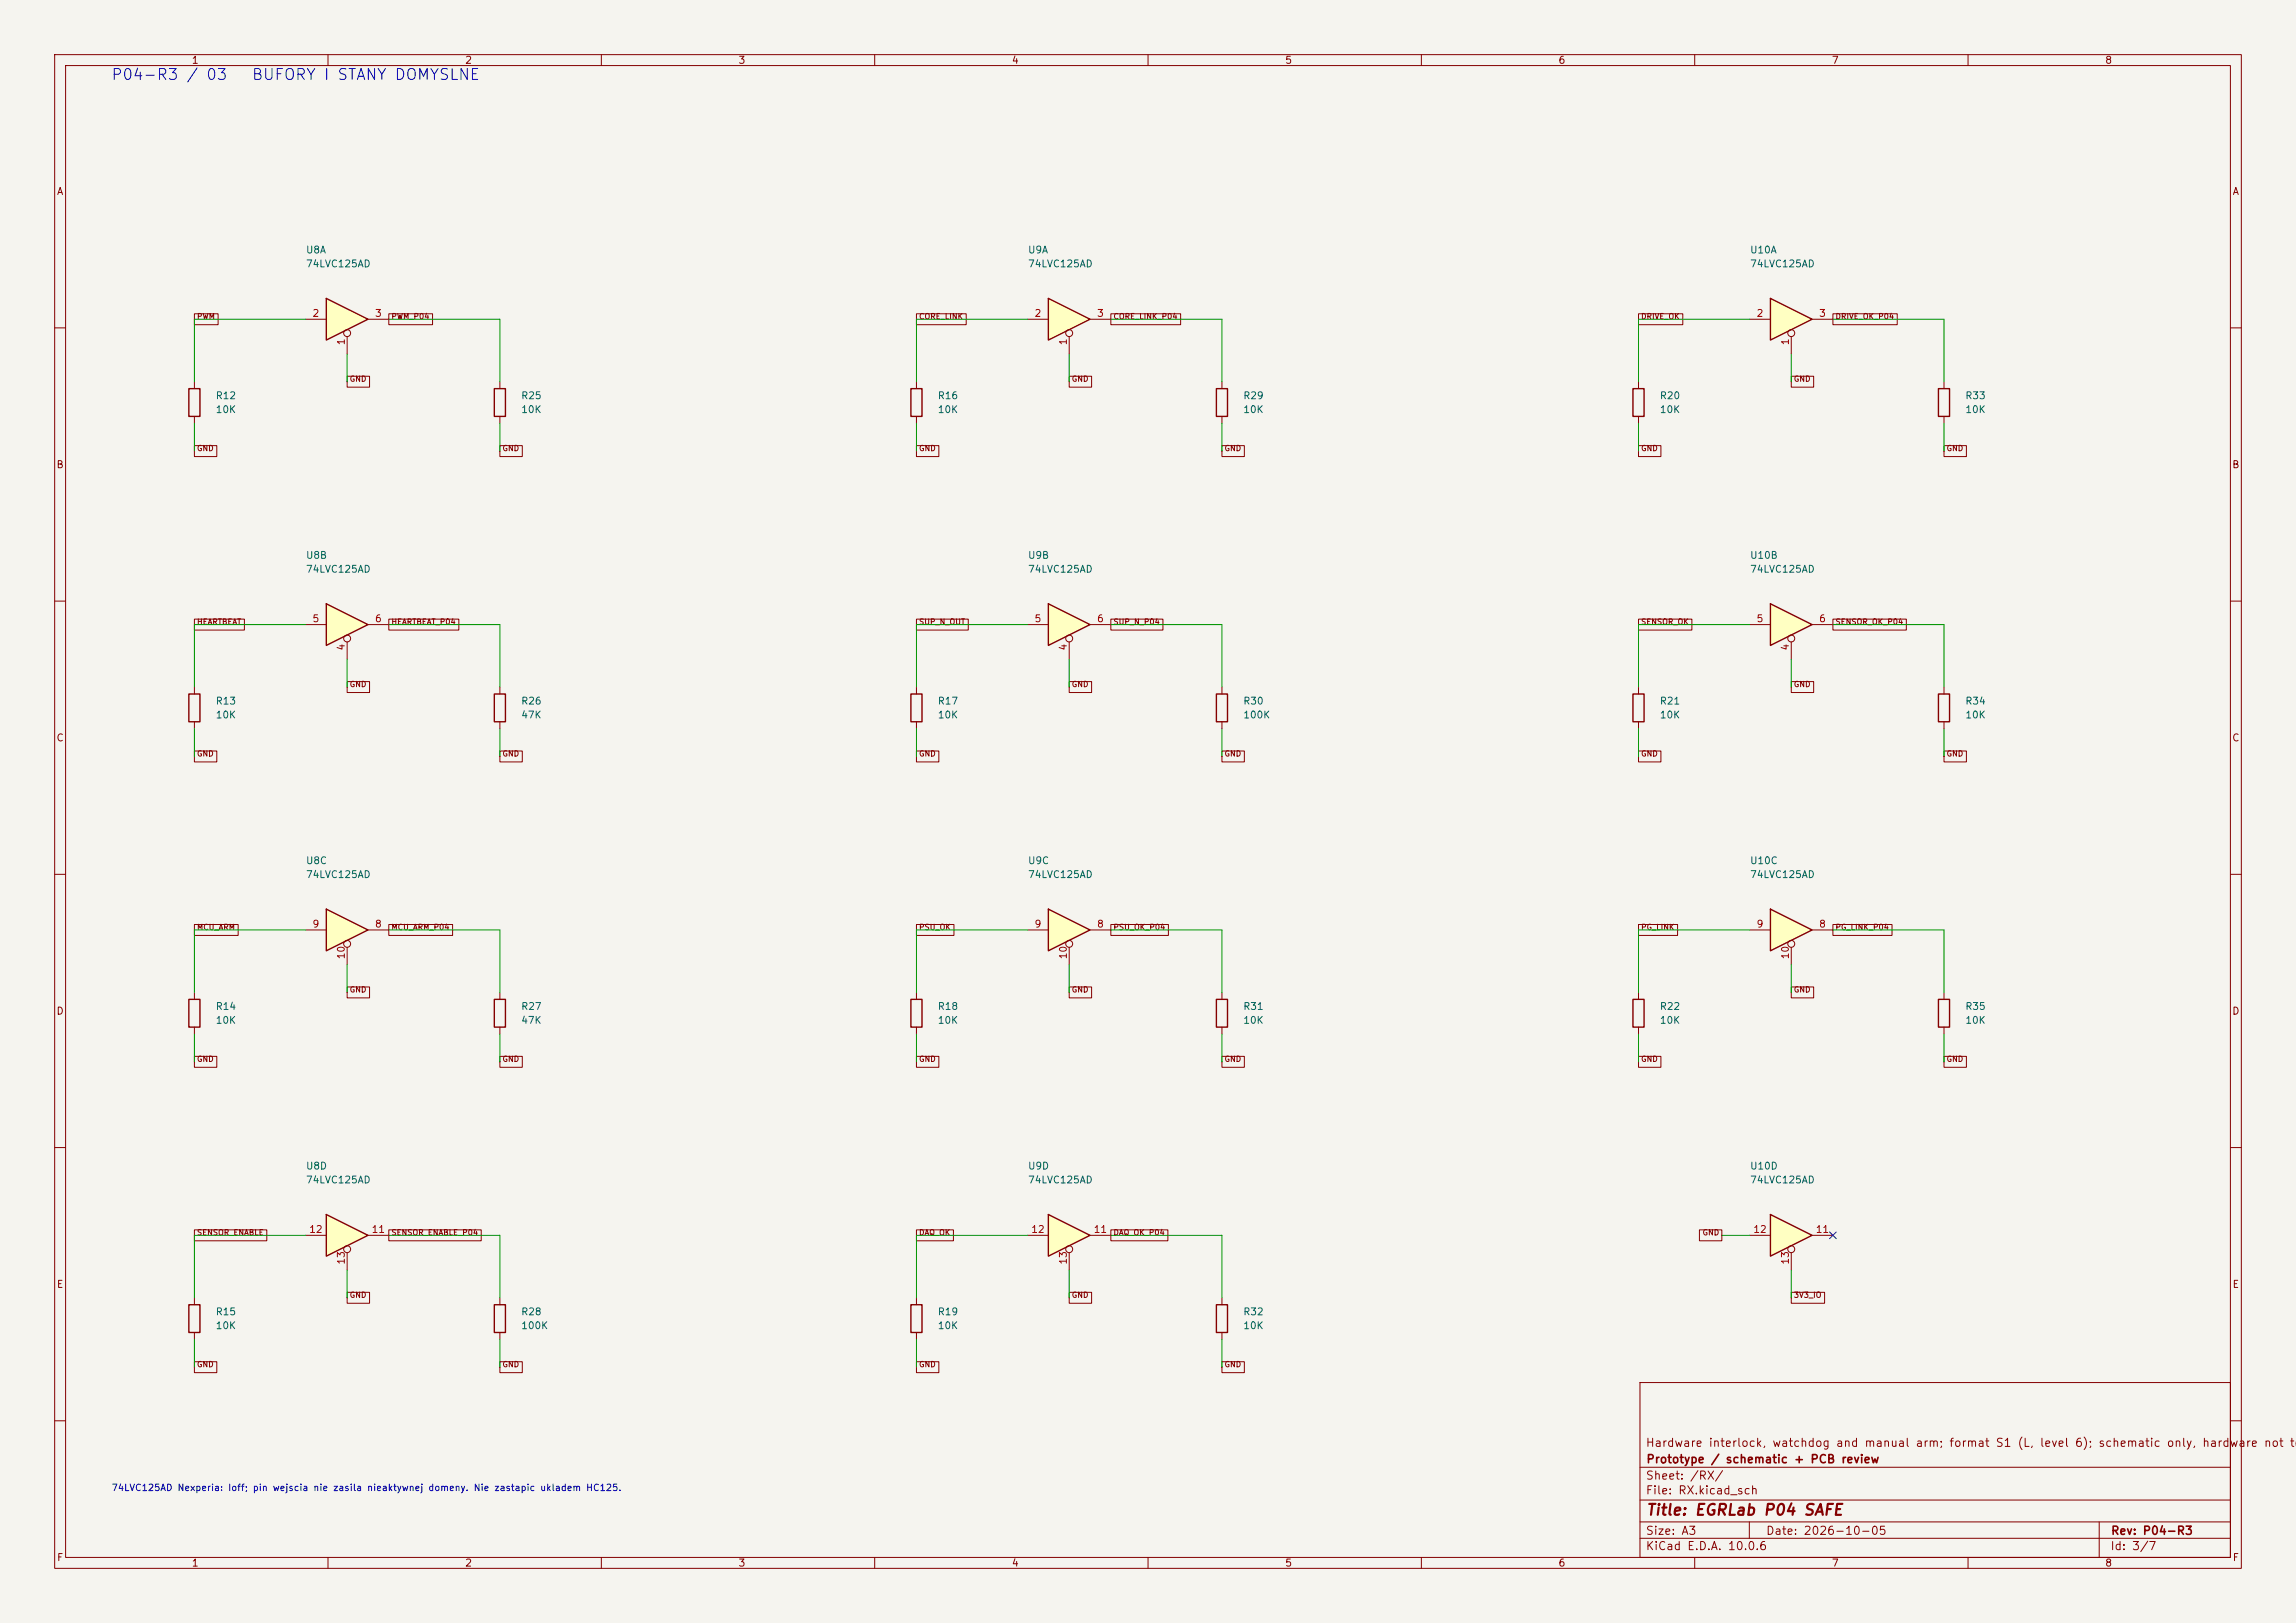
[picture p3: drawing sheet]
<svg xmlns="http://www.w3.org/2000/svg" width="420mm" height="297mm" viewBox="0 0 420 297" stroke-linecap="round" stroke-linejoin="round" font-family="sans-serif">
<defs><g id="words">
<g font-size="2" fill="#0000c2">
<text x="20.2" y="15.1">P04-R3 / 03</text>
<text x="45.9" y="15.1">BUFORY I STANY DOMYSLNE</text>
</g>
<text font-size="2" fill="#840000" x="301" y="277.8">Title: EGRLab P04 SAFE</text>
<g font-size="1.5" fill="#840000">
<text x="300.9" y="265.1">Hardware interlock, watchdog and manual arm; format S1 (L, level 6); schematic only, hardware not tes</text>
<text x="301" y="268.1">Prototype / schematic + PCB review</text>
<text x="300.9" y="273.8">File: RX.kicad_sch</text>
<text x="300.9" y="271.1">Sheet: /RX/</text>
<text x="300.9" y="281.2">Size: A3</text>
<text x="322.9" y="281.2">Date: 2026-10-05</text>
<text x="386" y="281.2">Rev: P04-R3</text>
<text x="300.9" y="284">KiCad E.D.A. 10.0.6</text>
<text x="385.9" y="284">Id: 3/7</text>
</g>
<g font-size="1.3" fill="#840000">
<text x="35" y="12">1</text>
<text x="85" y="12">2</text>
<text x="135" y="12">3</text>
<text x="185" y="12">4</text>
<text x="235" y="12">5</text>
<text x="285" y="12">6</text>
<text x="335" y="12">7</text>
<text x="385" y="12">8</text>
<text x="10.3" y="36">A</text>
<text x="408.3" y="36">A</text>
<text x="10.2" y="86">B</text>
<text x="408.2" y="86">B</text>
<text x="10.2" y="136">C</text>
<text x="408.2" y="136">C</text>
<text x="10.2" y="186">D</text>
<text x="408.2" y="186">D</text>
<text x="10.3" y="236">E</text>
<text x="408.3" y="236">E</text>
<text x="10.3" y="286">F</text>
<text x="35" y="287">1</text>
<text x="85" y="287">2</text>
<text x="135" y="287">3</text>
<text x="185" y="287">4</text>
<text x="235" y="287">5</text>
<text x="285" y="287">6</text>
<text x="335" y="287">7</text>
<text x="385" y="287">8</text>
<text x="408.3" y="286">F</text>
</g>
<g font-size="1.3" fill="#006464">
<text x="55.9" y="46.7">U8A</text>
<text x="187.9" y="46.7">U9A</text>
<text x="320" y="46.7">U10A</text>
<text x="55.9" y="49.2">74LVC125AD</text>
<text x="187.9" y="49.2">74LVC125AD</text>
<text x="320" y="49.2">74LVC125AD</text>
<text x="39.4" y="73.4">R12</text>
<text x="39.4" y="75.9">10K</text>
<text x="95.2" y="73.4">R25</text>
<text x="95.2" y="75.9">10K</text>
<text x="171.4" y="73.4">R16</text>
<text x="171.4" y="75.9">10K</text>
<text x="227.3" y="73.4">R29</text>
<text x="227.3" y="75.9">10K</text>
<text x="303.5" y="73.4">R20</text>
<text x="303.5" y="75.9">10K</text>
<text x="359.4" y="73.4">R33</text>
<text x="359.4" y="75.9">10K</text>
<text x="55.9" y="102.6">U8B</text>
<text x="55.9" y="105.1">74LVC125AD</text>
<text x="187.9" y="102.6">U9B</text>
<text x="187.9" y="105.1">74LVC125AD</text>
<text x="320" y="102.6">U10B</text>
<text x="320" y="105.1">74LVC125AD</text>
<text x="39.4" y="129.2">R13</text>
<text x="39.4" y="131.8">10K</text>
<text x="95.2" y="129.2">R26</text>
<text x="95.2" y="131.8">47K</text>
<text x="171.4" y="129.2">R17</text>
<text x="171.4" y="131.8">10K</text>
<text x="227.3" y="129.2">R30</text>
<text x="227.3" y="131.8">100K</text>
<text x="303.5" y="129.2">R21</text>
<text x="303.5" y="131.8">10K</text>
<text x="359.4" y="129.2">R34</text>
<text x="359.4" y="131.8">10K</text>
<text x="55.9" y="158.4">U8C</text>
<text x="55.9" y="161">74LVC125AD</text>
<text x="187.9" y="158.4">U9C</text>
<text x="187.9" y="161">74LVC125AD</text>
<text x="320" y="158.4">U10C</text>
<text x="320" y="161">74LVC125AD</text>
<text x="39.4" y="185.1">R14</text>
<text x="95.2" y="185.1">R27</text>
<text x="171.4" y="185.1">R18</text>
<text x="227.3" y="185.1">R31</text>
<text x="303.5" y="185.1">R22</text>
<text x="359.4" y="185.1">R35</text>
<text x="39.4" y="187.7">10K</text>
<text x="95.2" y="187.7">47K</text>
<text x="171.4" y="187.7">10K</text>
<text x="227.3" y="187.7">10K</text>
<text x="303.5" y="187.7">10K</text>
<text x="359.4" y="187.7">10K</text>
<text x="55.9" y="214.3">U8D</text>
<text x="187.9" y="214.3">U9D</text>
<text x="320" y="214.3">U10D</text>
<text x="55.9" y="216.9">74LVC125AD</text>
<text x="187.9" y="216.9">74LVC125AD</text>
<text x="320" y="216.9">74LVC125AD</text>
<text x="39.4" y="241">R15</text>
<text x="39.4" y="243.5">10K</text>
<text x="95.2" y="241">R28</text>
<text x="95.2" y="243.5">100K</text>
<text x="171.4" y="241">R19</text>
<text x="171.4" y="243.5">10K</text>
<text x="227.3" y="241">R32</text>
<text x="227.3" y="243.5">10K</text>
</g>
<g font-size="1.3" fill="#a90000">
<text x="57.1" y="58.3">2</text>
<text x="68.5" y="58.3">3</text>
<text x="189.1" y="58.3">2</text>
<text x="200.6" y="58.3">3</text>
<text x="321.2" y="58.3">2</text>
<text x="332.6" y="58.3">3</text>
<text x="63.4" y="63.3" transform="rotate(-90 63.4 63.3)">1</text>
<text x="195.4" y="63.3" transform="rotate(-90 195.4 63.3)">1</text>
<text x="327.5" y="63.3" transform="rotate(-90 327.5 63.3)">1</text>
<text x="57.1" y="114.2">5</text>
<text x="63.4" y="119.2" transform="rotate(-90 63.4 119.2)">4</text>
<text x="68.5" y="114.2">6</text>
<text x="189.1" y="114.2">5</text>
<text x="195.4" y="119.2" transform="rotate(-90 195.4 119.2)">4</text>
<text x="200.6" y="114.2">6</text>
<text x="321.2" y="114.2">5</text>
<text x="327.5" y="119.2" transform="rotate(-90 327.5 119.2)">4</text>
<text x="332.6" y="114.2">6</text>
<text x="57.1" y="170">9</text>
<text x="68.5" y="170">8</text>
<text x="189.1" y="170">9</text>
<text x="200.6" y="170">8</text>
<text x="321.2" y="170">9</text>
<text x="332.6" y="170">8</text>
<text x="63.4" y="175.6" transform="rotate(-90 63.4 175.6)">10</text>
<text x="195.4" y="175.6" transform="rotate(-90 195.4 175.6)">10</text>
<text x="327.5" y="175.6" transform="rotate(-90 327.5 175.6)">10</text>
<text x="56.4" y="225.9">12</text>
<text x="67.9" y="225.9">11</text>
<text x="188.5" y="225.9">12</text>
<text x="200" y="225.9">11</text>
<text x="320.6" y="225.9">12</text>
<text x="332" y="225.9">11</text>
<text x="63.4" y="231.5" transform="rotate(-90 63.4 231.5)">13</text>
<text x="195.4" y="231.5" transform="rotate(-90 195.4 231.5)">13</text>
<text x="327.5" y="231.5" transform="rotate(-90 327.5 231.5)">13</text>
</g>
<text font-size="1.2" fill="#0000c2" x="20.3" y="273.1">74LVC125AD Nexperia: Ioff; pin wejscia nie zasila nieaktywnej domeny. Nie zastapic ukladem HC125.</text>
<g font-size="1" fill="#840000">
<text x="35.9" y="58.7">PWM</text>
<text x="71.5" y="58.7">PWM_P04</text>
<text x="168" y="58.7">CORE_LINK</text>
<text x="203.6" y="58.7">CORE_LINK_P04</text>
<text x="300.1" y="58.7">DRIVE_OK</text>
<text x="335.7" y="58.7">DRIVE_OK_P04</text>
<text x="63.9" y="70.1">GND</text>
<text x="196" y="70.1">GND</text>
<text x="328" y="70.1">GND</text>
<text x="35.9" y="82.8">GND</text>
<text x="91.8" y="82.8">GND</text>
<text x="168" y="82.8">GND</text>
<text x="223.9" y="82.8">GND</text>
<text x="300.1" y="82.8">GND</text>
<text x="356" y="82.8">GND</text>
<text x="35.9" y="114.5">HEARTBEAT</text>
<text x="71.5" y="114.5">HEARTBEAT_P04</text>
<text x="168" y="114.5">SUP_N_OUT</text>
<text x="203.6" y="114.5">SUP_N_P04</text>
<text x="300.1" y="114.5">SENSOR_OK</text>
<text x="335.7" y="114.5">SENSOR_OK_P04</text>
<text x="63.9" y="126">GND</text>
<text x="196" y="126">GND</text>
<text x="328" y="126">GND</text>
<text x="35.9" y="138.7">GND</text>
<text x="91.8" y="138.7">GND</text>
<text x="168" y="138.7">GND</text>
<text x="223.9" y="138.7">GND</text>
<text x="300.1" y="138.7">GND</text>
<text x="356" y="138.7">GND</text>
<text x="35.9" y="170.4">MCU_ARM</text>
<text x="71.5" y="170.4">MCU_ARM_P04</text>
<text x="168" y="170.4">PSU_OK</text>
<text x="203.6" y="170.4">PSU_OK_P04</text>
<text x="300.1" y="170.4">PG_LINK</text>
<text x="335.7" y="170.4">PG_LINK_P04</text>
<text x="63.9" y="181.9">GND</text>
<text x="196" y="181.9">GND</text>
<text x="328" y="181.9">GND</text>
<text x="35.9" y="194.6">GND</text>
<text x="91.8" y="194.6">GND</text>
<text x="168" y="194.6">GND</text>
<text x="223.9" y="194.6">GND</text>
<text x="300.1" y="194.6">GND</text>
<text x="356" y="194.6">GND</text>
<text x="35.9" y="226.3">SENSOR_ENABLE</text>
<text x="71.5" y="226.3">SENSOR_ENABLE_P04</text>
<text x="168" y="226.3">DAQ_OK</text>
<text x="203.6" y="226.3">DAQ_OK_P04</text>
<text x="311.3" y="226.3">GND</text>
<text x="63.9" y="237.7">GND</text>
<text x="196" y="237.7">GND</text>
<text x="328" y="237.7">3V3_IO</text>
<text x="35.9" y="250.4">GND</text>
<text x="91.8" y="250.4">GND</text>
<text x="168" y="250.4">GND</text>
<text x="223.9" y="250.4">GND</text>
</g>
</g></defs>
<path d="M0 0h420v297h-420z" fill="#f5f4ef" stroke="#f5f4ef" stroke-width=".18"/>
<g fill="none" stroke="#840000" stroke-width=".18">
<path d="M10 10h400v277h-400zM12 12h396v273h-396zM60 10v2M110 10v2M160 10v2M210 10v2M260 10v2M310 10v2M360 10v2M10 60h2M408 60h2M10 110h2"/>
<path d="M408 110h2M223.5 125.7v1.3M223.5 132.1v1.3M10 160h2M408 160h2M91.4 181.6v1.3M91.4 188v1.2M10 210h2M408 210h2M300 253h108v32h-108zM10 260h2M300 278.5h108"/>
<path d="M300 274.5h108M300 268.5h108M320 278.5v3M384 278.5v6.5M408 260h2M60 285v2M110 285v2M160 285v2M210 285v2M260 285v2M300 281.5h108M310 285v2"/>
<path d="M360 285v2"/>
</g>
<path d="M222.5 127h2v5.1h-2zM90.4 182.9h2.1v5.1h-2.1z" fill="none" stroke="#840000" stroke-width=".25"/>
<path d="M59.7 222.2l7.6 3.9-7.6 3.8z" fill="#ffffc2"/>
<path d="M59.7 222.2l7.6 3.9-7.6 3.8z" fill="none" stroke="#840000" stroke-width=".25"/>
<g fill="none" stroke="#840000" stroke-width=".18">
<path d="M55.9 226.1h3.8M63.5 229.2v3.2M67.3 226.1h3.8"/>
<circle cx="63.5" cy="228.6" r=".63"/>
</g>
<path d="M191.8 54.6l7.6 3.8-7.6 3.8z" fill="#ffffc2"/>
<path d="M191.8 54.6l7.6 3.8-7.6 3.8z" fill="none" stroke="#840000" stroke-width=".25"/>
<g fill="none" stroke="#840000" stroke-width=".18">
<path d="M188 58.4h3.8M199.4 58.4h3.8M195.6 61.6v3.2"/>
<circle cx="195.6" cy="61" r=".63"/>
</g>
<path d="M323.8 110.5l7.7 3.8-7.7 3.8z" fill="#ffffc2"/>
<path d="M90.4 71.1h2.1v5.1h-2.1zM166.6 71.1h2.1v5.1h-2.1zM298.7 71.1h2v5.1h-2zM323.8 110.5l7.7 3.8-7.7 3.8z" fill="none" stroke="#840000" stroke-width=".25"/>
<g fill="none" stroke="#840000" stroke-width=".18">
<path d="M91.4 69.9v1.2M91.4 76.2v1.3M167.6 69.9v1.2M167.6 76.2v1.3M299.7 69.9v1.2M299.7 76.2v1.3M320 114.3h3.8M327.7 117.5v3.2M331.5 114.3h3.8"/>
<circle cx="327.7" cy="116.8" r=".63"/>
</g>
<path d="M59.7 166.4l7.6 3.8-7.6 3.8z" fill="#ffffc2"/>
<path d="M59.7 166.4l7.6 3.8-7.6 3.8z" fill="none" stroke="#840000" stroke-width=".25"/>
<g fill="none" stroke="#840000" stroke-width=".18">
<path d="M55.9 170.2h3.8M63.5 173.4v3.1M67.3 170.2h3.8"/>
<circle cx="63.5" cy="172.7" r=".63"/>
</g>
<path d="M323.8 222.2l7.7 3.9-7.7 3.8z" fill="#ffffc2"/>
<path d="M354.6 71.1h2v5.1h-2zM323.8 222.2l7.7 3.9-7.7 3.8z" fill="none" stroke="#840000" stroke-width=".25"/>
<g fill="none" stroke="#840000" stroke-width=".18">
<path d="M355.6 69.9v1.2M355.6 76.2v1.3M320 226.1h3.8M327.7 229.2v3.2M331.5 226.1h3.8"/>
<circle cx="327.7" cy="228.6" r=".63"/>
</g>
<path d="M191.8 166.4l7.6 3.8-7.6 3.8z" fill="#ffffc2"/>
<path d="M191.8 166.4l7.6 3.8-7.6 3.8zM222.5 182.9h2v5.1h-2z" fill="none" stroke="#840000" stroke-width=".25"/>
<g fill="none" stroke="#840000" stroke-width=".18">
<path d="M188 170.2h3.8M195.6 173.4v3.1M199.4 170.2h3.8M223.5 181.6v1.3M223.5 188v1.2"/>
<circle cx="195.6" cy="172.7" r=".63"/>
</g>
<path d="M323.8 54.6l7.7 3.8-7.7 3.8z" fill="#ffffc2"/>
<path d="M323.8 54.6l7.7 3.8-7.7 3.8zM222.5 71.1h2v5.1h-2zM34.5 127h2.1v5.1h-2.1z" fill="none" stroke="#840000" stroke-width=".25"/>
<g fill="none" stroke="#840000" stroke-width=".18">
<path d="M320 58.4h3.8M331.5 58.4h3.8M223.5 69.9v1.2M223.5 76.2v1.3M327.7 61.6v3.2M35.6 125.7v1.3M35.6 132.1v1.3"/>
<circle cx="327.7" cy="61" r=".63"/>
</g>
<path d="M191.8 110.5l7.6 3.8-7.6 3.8z" fill="#ffffc2"/>
<path d="M191.8 110.5l7.6 3.8-7.6 3.8zM298.7 127h2v5.1h-2zM298.7 182.9h2v5.1h-2zM222.5 238.8h2v5h-2z" fill="none" stroke="#840000" stroke-width=".25"/>
<g fill="none" stroke="#840000" stroke-width=".18">
<path d="M188 114.3h3.8M195.6 117.5v3.2M199.4 114.3h3.8M299.7 125.7v1.3M299.7 132.1v1.3M299.7 181.6v1.3M299.7 188v1.2M223.5 237.5v1.3M223.5 243.8v1.3"/>
<circle cx="195.6" cy="116.8" r=".63"/>
</g>
<path d="M59.7 110.5l7.6 3.8-7.6 3.8z" fill="#ffffc2"/>
<path d="M59.7 110.5l7.6 3.8-7.6 3.8zM354.6 182.9h2v5.1h-2zM34.5 238.8h2.1v5h-2.1zM90.4 238.8h2.1v5h-2.1z" fill="none" stroke="#840000" stroke-width=".25"/>
<g fill="none" stroke="#840000" stroke-width=".18">
<path d="M55.9 114.3h3.8M63.5 117.5v3.2M67.3 114.3h3.8M355.6 181.6v1.3M355.6 188v1.2M35.6 237.5v1.3M91.4 237.5v1.3M35.6 243.8v1.3M91.4 243.8v1.3"/>
<circle cx="63.5" cy="116.8" r=".63"/>
</g>
<path d="M59.7 54.6l7.6 3.8-7.6 3.8z" fill="#ffffc2"/>
<path d="M59.7 54.6l7.6 3.8-7.6 3.8zM166.6 238.8h2.1v5h-2.1z" fill="none" stroke="#840000" stroke-width=".25"/>
<g fill="none" stroke="#840000" stroke-width=".18">
<path d="M55.9 58.4h3.8M67.3 58.4h3.8M63.5 61.6v3.2M167.6 237.5v1.3M167.6 243.8v1.3"/>
<circle cx="63.5" cy="61" r=".63"/>
</g>
<path d="M323.8 166.4l7.7 3.8-7.7 3.8z" fill="#ffffc2"/>
<path d="M323.8 166.4l7.7 3.8-7.7 3.8z" fill="none" stroke="#840000" stroke-width=".25"/>
<g fill="none" stroke="#840000" stroke-width=".18">
<path d="M320 170.2h3.8M327.7 173.4v3.1M331.5 170.2h3.8"/>
<circle cx="327.7" cy="172.7" r=".63"/>
</g>
<path d="M191.8 222.2l7.6 3.9-7.6 3.8z" fill="#ffffc2"/>
<path d="M34.5 71.1h2.1v5.1h-2.1zM90.4 127h2.1v5.1h-2.1zM166.6 127h2.1v5.1h-2.1zM354.6 127h2v5.1h-2zM34.5 182.9h2.1v5.1h-2.1zM166.6 182.9h2.1v5.1h-2.1zM191.8 222.2l7.6 3.9-7.6 3.8z" fill="none" stroke="#840000" stroke-width=".25"/>
<g fill="none" stroke="#840000" stroke-width=".18">
<path d="M35.6 57.4h4.3v2h-4.3zM71.1 57.4h8v2h-8zM167.6 57.4h9.1v2h-9.1zM203.2 57.4h12.8v2h-12.8zM299.7 57.4h8.1v2h-8.1zM335.3 57.4h11.7v2h-11.7zM35.6 69.9v1.2M35.6 76.2v1.3M63.5 68.8h4.1v2.1h-4.1zM195.6 68.8h4.1v2.1h-4.1zM327.7 68.8h4.1v2.1h-4.1zM35.6 81.5h4.1v2.1h-4.1z"/>
<path d="M91.4 81.5h4.1v2.1h-4.1zM167.6 81.5h4.1v2.1h-4.1zM223.5 81.5h4.1v2.1h-4.1zM299.7 81.5h4.1v2.1h-4.1zM355.6 81.5h4.1v2.1h-4.1zM35.6 113.3h9.1v2h-9.1zM71.1 113.3h12.8v2h-12.8zM167.6 113.3h9.5v2h-9.5zM203.2 113.3h9.5v2h-9.5zM299.7 113.3h9.8v2h-9.8zM335.3 113.3h13.4v2h-13.4zM35.6 137.4h4.1v2h-4.1z"/>
<path d="M63.5 124.7h4.1v2h-4.1zM91.4 137.4h4.1v2h-4.1zM91.4 125.7v1.3M91.4 132.1v1.3M167.6 137.4h4.1v2h-4.1zM167.6 125.7v1.3M167.6 132.1v1.3M195.6 124.7h4.1v2h-4.1zM223.5 137.4h4.1v2h-4.1zM299.7 137.4h4.1v2h-4.1zM327.7 124.7h4.1v2h-4.1zM355.6 137.4h4.1v2h-4.1z"/>
<path d="M355.6 125.7v1.3M355.6 132.1v1.3M35.6 169.2h8v2h-8zM71.1 169.2h11.7v2h-11.7zM167.6 169.2h6.9v2h-6.9zM203.2 169.2h10.5v2h-10.5zM299.7 169.2h7.2v2h-7.2zM335.3 169.2h10.8v2h-10.8zM35.6 193.3h4.1v2h-4.1zM35.6 181.6v1.3M35.6 188v1.2M63.5 180.6h4.1v2h-4.1z"/>
<path d="M91.4 193.3h4.1v2h-4.1zM167.6 193.3h4.1v2h-4.1zM167.6 181.6v1.3M167.6 188v1.2M195.6 180.6h4.1v2h-4.1zM223.5 193.3h4.1v2h-4.1zM299.7 193.3h4.1v2h-4.1zM327.7 180.6h4.1v2h-4.1zM355.6 193.3h4.1v2h-4.1zM35.6 225.1h13.2v2h-13.2zM63.5 236.5h4.1v2h-4.1zM71.1 225.1h16.9v2h-16.9z"/>
<path d="M167.6 225.1h6.8v2h-6.8zM188 226.1h3.8M195.6 236.5h4.1v2h-4.1zM195.6 229.2v3.2M199.4 226.1h3.8M203.2 225.1h10.4v2h-10.4zM310.9 225.1h4.1v2h-4.1zM327.7 236.5h6.1v2h-6.1zM35.6 249.2h4.1v2h-4.1zM91.4 249.2h4.1v2h-4.1zM167.6 249.2h4.1v2h-4.1zM223.5 249.2h4.1v2h-4.1z"/>
<circle cx="195.6" cy="228.6" r=".63"/>
</g>
<g fill="none" stroke="#009600" stroke-width=".18">
<path d="M55.9 58.4h-20.3v11.5M71.1 58.4h20.3v11.5M188 58.4h-20.4v11.5M203.2 58.4h20.3v11.5M320 58.4h-20.3v11.5M335.3 58.4h20.3v11.5M35.6 77.5v5.1M63.5 64.8v5.1M91.4 77.5v5.1M167.6 77.5v5.1M195.6 64.8v5.1M223.5 77.5v5.1"/>
<path d="M299.7 77.5v5.1M327.7 64.8v5.1M355.6 77.5v5.1M55.9 114.3h-20.3v11.4M71.1 114.3h20.3v11.4M188 114.3h-20.4v11.4M203.2 114.3h20.3v11.4M320 114.3h-20.3v11.4M335.3 114.3h20.3v11.4M35.6 133.4v5M63.5 120.7v5M91.4 133.4v5"/>
<path d="M167.6 133.4v5M195.6 120.7v5M223.5 133.4v5M299.7 133.4v5M327.7 120.7v5M355.6 133.4v5M55.9 170.2h-20.3v11.4M63.5 176.5v5.1M71.1 170.2h20.3v11.4M188 170.2h-20.4v11.4M195.6 176.5v5.1M203.2 170.2h20.3v11.4"/>
<path d="M320 170.2h-20.3v11.4M327.7 176.5v5.1M335.3 170.2h20.3v11.4M35.6 189.2v5.1M91.4 189.2v5.1M167.6 189.2v5.1M223.5 189.2v5.1M299.7 189.2v5.1M355.6 189.2v5.1M55.9 226.1h-20.3v11.4M63.5 232.4v5.1M71.1 226.1h20.3v11.4"/>
<path d="M188 226.1h-20.4v11.4M195.6 232.4v5.1M203.2 226.1h20.3v11.4M315 226.1h5M327.7 232.4v5.1M35.6 245.1v5.1M91.4 245.1v5.1M167.6 245.1v5.1M223.5 245.1v5.1"/>
</g>
<path d="M334.7 225.5l1.2 1.2M335.9 225.5l-1.2 1.2" fill="none" stroke="#000084" stroke-width=".18"/>
<use href="#words"/>
</svg>
